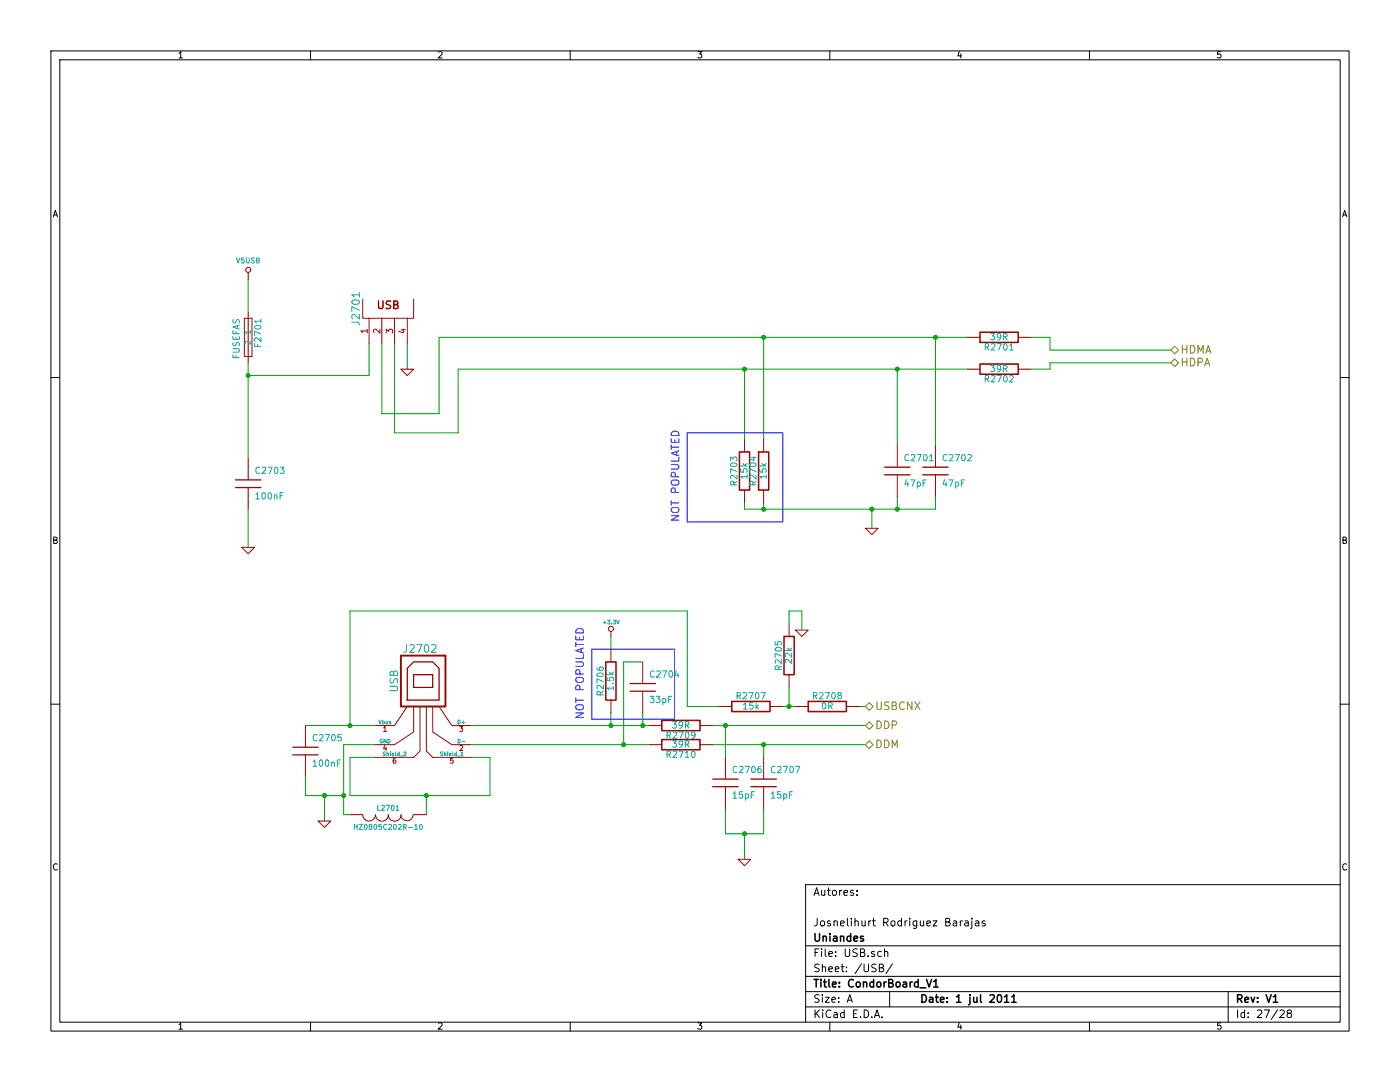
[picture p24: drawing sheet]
<svg xmlns="http://www.w3.org/2000/svg" width="279mm" height="216mm" viewBox="0 0 279 216" stroke-linecap="round" stroke-linejoin="round" font-family="sans-serif">
<g fill="none" stroke="#000" stroke-width=".2">
<path d="M10.2 10.2h259v195.5h-259zM11.9 11.9h255.6v192.1h-255.6zM35.7 10.7l.4-.4v1.3M35.7 11.6h.7M62 10.2v1.7M87.5 10.4l.5-.1 .2 .4-.7 .9h.7M113.8 10.2v1.7M139.3 10.3h.8l-.5 .5 .4 .1v.5l-.2 .2-.5-.2M165.6 10.2v1.7M191.4 10.2l-.2 1h.7M191.7 10.7v.9M217.4 10.2v1.7"/>
<path d="M243.6 10.3h-.6v.6l.2-.1 .4 .1v.5l-.1 .2-.5-.2M10.6 43.3l.4-1.3 .5 1.3M10.8 42.9h.6M267.9 43.3l.5-1.3 .4 1.3M268.1 42.9h.6M10.2 75.3h1.7M267.5 75.3h1.7M10.7 107.8l.6-.1v-.4l-.6-.1v1.2h.5l.2-.4-.2-.2M268 107.8l.6-.1v-.4l-.6-.1v1.2h.5l.2-.4-.2-.2M10.2 140.5h1.7M267.5 140.5h1.7M11.4 172.5a.5 .5 0 0 0-.6 0 .5 .5 0 0 0-.1 .6l.2 .5 .5-.1"/>
<path d="M162.5 178.7l.5-1.6 .5 1.6M162.6 178.2h.7M164 177.6v.9a.39 .39 0 0 0 .6 0M164.6 177.6v1.1M165.1 177.6h.6M165.3 177.1v1.4l.4 .2M166.2 177.8l.2-.2 .5 .2v.7l-.3 .2-.4-.2zM167.6 177.6v1.1M168 177.6l-.4 .4M168.4 178.2l.8-.2-.1-.3-.4-.1-.3 .3 .1 .7h.6M170.3 177.7l-.3-.1-.3 .3 .1 .2 .5 .1v.4h-.6M171 178.5v.2"/>
<path d="M171 177.7v.2M267.5 176.5h-106.7v27.5M268.7 172.5a.5 .5 0 0 0-.6 0 .5 .5 0 0 0-.1 .6l.2 .5 .5-.1M160.8 188.7h106.7M160.8 194.8h106.7M160.8 197.9h106.7M162.7 190.1h.5M163.1 183.2v1.1a.47 .47 0 0 1-.6 .5M163.4 189.3h-.7v1.6M163.5 198.6a.62 .62 0 0 0-.8 0v.5l.7 .3 .1 .3-.3 .3-.6-.1M163.5 192.5a.62 .62 0 0 0-.8 0v.5l.7 .3 .1 .3-.3 .3-.6-.1M163.8 183.9l.3-.2 .4 .2v.7l-.2 .2-.5-.2z"/>
<path d="M164 189.3v.2M164 189.8v1.1M164.1 198.5v.1M164.1 193h.1a.36 .36 0 0 1 .6 .1v.8M164.1 192.4v1.5M164.1 199v1M164.7 189.3v1.4l.2 .2M164.7 199h.8l-.8 1h.8M165.4 190.3l.7-.1v-.3l-.5-.1-.2 .3 .1 .7h.6M165.4 193.4l.7-.1v-.3l-.5-.1-.2 .2 .1 .7h.6M165.7 183.8l-.3-.1-.3 .3 .1 .2 .5 .1v.4h-.6M166 199.5l.8-.1-.1-.3-.5-.1-.2 .2 .1 .7h.6"/>
<path d="M166.4 183.9l.1-.1a.36 .36 0 0 1 .6 .2v.8M166.4 183.7v1.1M166.7 193.4l.7-.1v-.3l-.5-.1-.2 .2 .1 .7h.6M166.8 190.7v.2M166.8 189.9v.2M167.4 199.9v.1M167.4 199.1v.1M167.7 184.3l.8-.2-.1-.3-.4-.1-.3 .3 .1 .7h.6M167.9 192.9h.6M168.1 192.4v1.3l.4 .2M168.7 189.3v1.3l.3 .3h.3l.3-.3v-1.3M168.9 193.8v.1"/>
<path d="M168.9 193v.1M169.1 200l.5-1.5 .5 1.5M169.1 183.2v1.4l.2 .2M169.2 199.6h.8M169.9 183.2v.2M169.9 183.7v1.1M170.6 183.9l.1-.1a.36 .36 0 0 1 .6 .2v.8M170.6 183.2v1.6M171.1 189.4a.62 .62 0 0 0-.8 .1v.4l.7 .4 .1 .3-.3 .3-.6-.1M171.7 190.1l.7-.1 .1-.2-.1-.4-.7-.1v1.6h.6l.3-.3a.41 .41 0 0 0-.4-.5M171.9 192.3l-1.3 2M172 183.7v.9a.39 .39 0 0 0 .7 0"/>
<path d="M172.4 192.4v1.2l.3 .3h.3l.3-.3v-1.2M172.7 183.7v1.1M173.3 190.7v.2M173.4 183.7v1.1M173.8 183.7l-.4 .3M174.1 183.7h.6M174.3 183.2v1.4l.4 .2M174.5 189.9l-.4-.1-.2 .3 .1 .2 .5 .1v.4h-.6M174.9 192.5a.62 .62 0 0 0-.9 0v.5l.8 .3 .1 .3-.4 .3-.5-.1M175.5 193.1l.6-.1 .2-.2-.2-.3-.6-.1v1.5h.6l.3-.3a.41 .41 0 0 0-.4-.5M175.9 189.9l-.4-.1-.3 .3v.6l.3 .2 .4-.1M176.4 184h.7l.1-.3v-.3l-.3-.2h-.5v1.6"/>
<path d="M176.5 190l.1-.1a.36 .36 0 0 1 .6 .2v.8M176.5 189.3v1.6M176.7 184l.5 .8M177.5 197.9v3M178 183.8l.3-.1 .3 .3v.5l-.3 .3-.3-.1-.2-.2zM178.1 192.3l-1.3 2M179.9 183.8l-.4-.1-.3 .3v.6l.3 .2 .4-.1M179.9 183.2v1.6M180.6 183.7v1.1M181.1 183.7l-.5 .3M181.6 183.2v.2M181.6 183.7v1.1"/>
<path d="M183 183.7v1.3l-.3 .3-.4-.1M183 183.8l-.5-.1-.3 .3 .1 .6 .2 .2 .5-.1M183.7 183.7v.9a.39 .39 0 0 0 .6 0M184.3 183.7v1.1M185 184.3l.7-.2-.1-.3-.4-.1-.2 .3v.7h.6M186.2 183.7h.8l-.8 1.1h.8M188.7 184h.6l.2-.2 .1-.3-.2-.2-.7-.1v1.6h.6l.3-.3a.41 .41 0 0 0-.3-.5M190.3 183.8h.6v1M190.9 184.1l-.5 .1a.3 .3 0 0 0-.2 .3 .3 .3 0 0 0 .2 .3l.5-.1M191.6 183.7v1.1M192.1 183.7l-.5 .3M192.6 183.8h.6v1"/>
<path d="M193.2 184.1l-.5 .1a.3 .3 0 0 0-.2 .3 .3 .3 0 0 0 .2 .3l.5-.1M194 183.7v1.4l-.3 .2M194 183.2v.2M194.7 183.8h.6l.1 1M195.4 184.1l-.6 .1a.3 .3 0 0 0-.2 .3 .3 .3 0 0 0 .2 .3l.6-.1M196.6 183.8l-.4-.1-.2 .3 .1 .2 .5 .1v.4h-.6M245.1 197.9v6.1M35.7 204.5l.4-.4v1.3M35.7 205.4h.7M62 204v1.7M87.5 204.2l.5-.1 .2 .4-.7 .9h.7M113.8 204v1.7"/>
<path d="M139.3 204.1h.8l-.5 .5 .4 .1v.5l-.2 .2-.5-.2M160.8 200.9h106.7M162.7 201.5v1.5M162.9 202.2l.7 .8M163.6 201.5l-.9 .9M164.2 201.5v.2M164.2 202v1M165.6 204v1.7M165.8 201.7a.72 .72 0 0 0-1 .5 .72 .72 0 0 0 .7 .8l.3-.1M166.4 202.1h.6l.1 .9M167.1 202.4l-.5 .1a.3 .3 0 0 0-.2 .3 .3 .3 0 0 0 .2 .2h.5M168.5 202.1l-.5-.1-.3 .3 .1 .6 .2 .1h.5"/>
<path d="M168.5 201.5v1.5M170.4 202.3h.5M171.1 201.5h-.7v1.5h.7M171.7 202.9v.1M172.5 201.5a.77 .77 0 0 1 .9 .8 .77 .77 0 0 1-.9 .7zM174 202.9v.1M174.5 203l.5-1.5 .5 1.5M174.7 202.6h.7M176 202.9v.1M191.4 204l-.2 1h.7M191.7 204.5v.9M217.4 204v1.7"/>
<path d="M243.6 204.1h-.6v.6l.2-.1 .4 .1v.5l-.1 .2-.5-.2M247 201.5v1.5M248.4 202.1l-.4-.1-.3 .3v.6l.3 .1h.4M248.4 201.5v1.5M249.1 202.9v.1M249.1 202.1v.2M250.9 201.7l.6-.2 .3 .5-.9 1h.9M252.3 201.5h1l-.6 1.5M255 201.4l-1.3 2M255.4 201.7l.6-.2 .3 .5-.9 1h.9M257.2 202.2l-.3-.3v-.2l.3-.2 .4 .1 .2 .2-.1 .2-.7 .3-.1 .2v.4l.3 .1h.3l.3-.2v-.3l-.3-.3"/>
</g>
<g fill="none" stroke="#000" stroke-width=".3">
<path d="M162.5 195.4h.8M162.7 186.3v1.2l.3 .3h.2l.4-.3v-1.2M162.9 195.4v1.6M163.8 195.4v.2M163.8 195.9v1.1M164.3 186.9a.36 .36 0 0 1 .6 .1v.8M164.3 186.8v1M164.4 195.9h.5M164.6 195.4v1.3l.3 .3M165.4 195.4v1.3l.3 .3M165.6 186.3v.1M165.6 186.8v1"/>
<path d="M166.1 196.4l.8-.1-.1-.3-.4-.1-.3 .3 .1 .7h.6M166.4 186.9h.6v.9M167 187.2h-.5a.3 .3 0 0 0-.2 .3 .3 .3 0 0 0 .2 .3l.5-.1M167.5 196.8v.2M167.5 196v.2M167.7 186.9h.1a.36 .36 0 0 1 .6 .1v.8M167.7 186.8v1M169.8 186.9l-.5-.1-.3 .3 .1 .6 .2 .1 .5-.1M169.8 186.3v1.5M170.3 195.6a.72 .72 0 0 0-1 .5 .72 .72 0 0 0 .7 .9l.3-.2M170.4 187.3l.7-.1v-.3l-.5-.1-.2 .2 .1 .7h.6M170.9 196.1l.3-.2 .4 .2v.7l-.2 .2-.5-.2z"/>
<path d="M172.3 186.9l-.4-.1-.2 .2 .1 .2 .5 .2v.3h-.6M172.3 196.1l.1-.1a.36 .36 0 0 1 .6 .2v.8M172.3 195.9v1.1M174.3 196l-.4-.1-.3 .3 .1 .6 .2 .2 .4-.1M174.3 195.4v1.6M175.1 196.1l.2-.2 .4 .2v.7l-.2 .2-.4-.2zM176.4 195.9v1.1M176.9 195.9l-.5 .3M177.4 196.2h.5l.2-.2 .1-.3-.2-.2-.6-.1v1.6h.6l.3-.3a.41 .41 0 0 0-.4-.5M178.9 196.1l.2-.2 .5 .2v.7l-.3 .2-.4-.2zM180.3 196h.5l.1 1M180.9 196.3l-.5 .1a.3 .3 0 0 0-.2 .3 .3 .3 0 0 0 .2 .3l.5-.1"/>
<path d="M181.6 195.9v1.1M182.1 195.9l-.5 .3M183.2 196l-.4-.1-.3 .3 .1 .6 .2 .2 .4-.1M183.2 195.4v1.6M183.6 197.1h1.2M184 198.5a.77 .77 0 0 1 .9 .7 .77 .77 0 0 1-.9 .8zM184.9 195.4l.5 1.6 .5-1.6M185.5 199.1h.6l.1 .9M186.2 199.4h-.5a.3 .3 0 0 0-.3 .3 .3 .3 0 0 0 .3 .3l.5-.1M186.3 195.9l.5-.5v1.6M186.3 197h.9M186.7 199h.6"/>
<path d="M186.9 198.5v1.3l.4 .2M187.7 199.5l.7-.1-.1-.3-.4-.1-.2 .2 .1 .7h.5M189.1 199.9v.1M189.1 199.1v.1M190.9 198.9l.4-.4v1.5M190.9 200h.9M193.6 199v1.3l-.3 .2M193.6 198.5v.1M194.3 199v.8a.39 .39 0 0 0 .7 .1M195 199v1M195.7 198.5v1.3l.2 .2M197.6 198.6l.5-.1 .4 .4-1 1.1h1"/>
<path d="M199.2 198.6l.2-.1a.81 .81 0 0 1 .5 .7 .81 .81 0 0 1-.5 .8l-.2-.1-.2-.5zM200.5 198.9l.4-.4v1.5M200.5 200h.8M201.9 198.9l.5-.4v1.5M201.9 200h.9M247 199.3l.7-.1 .2-.2-.1-.4-.2-.1h-.6v1.5M247.4 199.3l.5 .7M248.4 199.5l.8-.1-.1-.3-.4-.1-.3 .2 .1 .7h.6M249.7 199l.3 1 .4-1M251 199.9v.1M251 199.1v.1M252.7 198.5l.5 1.5 .5-1.5"/>
<path d="M254.1 198.9l.5-.4v1.5M254.1 200h.9"/>
</g>
<circle cx="124.5" cy="148.6" r=".41" fill="#00a000"/>
<g fill="none" stroke="#00a000" stroke-width=".2">
<path d="M91.4 73.7h101.6M49.5 101.6v7.6M148.6 101.6h38.1M121.9 127v2.5M128.3 132.1h-3.8v16.5M85.1 158.8v3.8"/>
<circle cx="124.5" cy="148.6" r=".41"/>
</g>
<circle cx="121.9" cy="144.8" r=".41" fill="#00a000"/>
<g fill="none" stroke="#00a000" stroke-width=".2">
<path d="M137.2 121.9v19.1h6.3M157.5 124.5v-2.6h2.5v3.8M121.9 142.2v2.6M156.2 141h2.6"/>
<circle cx="121.9" cy="144.8" r=".41"/>
</g>
<circle cx="148.6" cy="73.7" r=".41" fill="#00a000"/>
<g fill="none" stroke="#00a000" stroke-width=".2">
<path d="M148.6 73.7v13.9"/>
<circle cx="148.6" cy="73.7" r=".41"/>
</g>
<circle cx="152.4" cy="101.6" r=".41" fill="#00a000"/>
<g fill="none" stroke="#00a000" stroke-width=".2">
<path d="M148.6 100.3v1.3"/>
<circle cx="152.4" cy="101.6" r=".41"/>
</g>
<circle cx="186.7" cy="67.3" r=".41" fill="#00a000"/>
<g fill="none" stroke="#00a000" stroke-width=".2">
<path d="M64.8 158.8v5"/>
<circle cx="186.7" cy="67.3" r=".41"/>
</g>
<circle cx="152.4" cy="148.6" r=".41" fill="#00a000"/>
<g fill="none" stroke="#00a000" stroke-width=".2">
<path d="M94 144.8h35.5M142.2 144.8h30.5M152.4 148.6v2.5"/>
<circle cx="152.4" cy="148.6" r=".41"/>
</g>
<circle cx="64.8" cy="158.8" r=".41" fill="#00a000"/>
<circle cx="64.8" cy="158.8" r=".41" fill="none" stroke="#00a000" stroke-width=".2"/>
<circle cx="69.8" cy="144.8" r=".41" fill="#00a000"/>
<g fill="none" stroke="#00a000" stroke-width=".2">
<path d="M61 144.8h13.9"/>
<circle cx="69.8" cy="144.8" r=".41"/>
</g>
<circle cx="85.1" cy="158.8" r=".41" fill="#00a000"/>
<g fill="none" stroke="#00a000" stroke-width=".2">
<path d="M94 151.1h3.8v7.7"/>
<circle cx="85.1" cy="158.8" r=".41"/>
</g>
<circle cx="179.1" cy="101.6" r=".41" fill="#00a000"/>
<g fill="none" stroke="#00a000" stroke-width=".2">
<path d="M179.1 73.7v15.2M186.7 67.3v21.6M205.7 67.3h3.9v2.6h24.1M233.7 72.4h-24.1v1.3h-3.9M179.1 99.1v2.5M186.7 99.1v2.5M174 101.6v3.8"/>
<circle cx="179.1" cy="101.6" r=".41"/>
</g>
<circle cx="174" cy="101.6" r=".41" fill="#00a000"/>
<g fill="none" stroke="#00a000" stroke-width=".2">
<path d="M49.5 72.4v19M61 154.9v3.9h7.6M68.6 148.6h6.3M74.9 151.1h-5v7.7h27.9M94 148.6h35.5M142.2 148.6h30.5M144.8 144.8v6.3"/>
<circle cx="174" cy="101.6" r=".41"/>
</g>
<circle cx="144.8" cy="144.8" r=".41" fill="#00a000"/>
<g fill="none" stroke="#00a000" stroke-width=".2">
<path d="M144.8 161.3v5.1h7.6v-5.1M148.6 166.4v5.1"/>
<circle cx="144.8" cy="144.8" r=".41"/>
</g>
<circle cx="148.6" cy="166.4" r=".41" fill="#00a000"/>
<circle cx="148.6" cy="166.4" r=".41" fill="none" stroke="#00a000" stroke-width=".2"/>
<circle cx="179.1" cy="73.7" r=".41" fill="#00a000"/>
<g fill="none" stroke="#00a000" stroke-width=".2">
<path d="M152.4 67.3v20.3M152.4 100.3v1.3"/>
<circle cx="179.1" cy="73.7" r=".41"/>
</g>
<circle cx="152.4" cy="67.3" r=".41" fill="#00a000"/>
<g fill="none" stroke="#00a000" stroke-width=".2">
<path d="M137.2 121.9h-67.3v22.9M157.5 137.2v3.8"/>
<circle cx="152.4" cy="67.3" r=".41"/>
</g>
<path d="M137.2 86.4h19v17.7h-19z" fill="none" stroke="#00f" stroke-width=".2"/>
<circle cx="157.5" cy="141" r=".41" fill="#00a000"/>
<g fill="none" stroke="#00a000" stroke-width=".2">
<path d="M49.5 55.9v6.3M49.5 74.9h24.2M171.5 141h1.2"/>
<circle cx="157.5" cy="141" r=".41"/>
</g>
<path d="M118.1 129.5h16.5v14h-16.5z" fill="none" stroke="#00f" stroke-width=".2"/>
<circle cx="49.5" cy="74.9" r=".41" fill="#00a000"/>
<g fill="none" stroke="#00a000" stroke-width=".2">
<path d="M73.7 68.6v6.3M78.7 68.6v17.8h12.7v-12.7M81.3 68.6v5.1M193 67.3h-105.4v15.3h-11.4v-14M68.6 148.6v14h1.3"/>
<circle cx="49.5" cy="74.9" r=".41"/>
</g>
<circle cx="68.6" cy="158.8" r=".41" fill="#00a000"/>
<g fill="none" stroke="#00a000" stroke-width=".2">
<path d="M128.3 142.2v2.6"/>
<circle cx="68.6" cy="158.8" r=".41"/>
</g>
<circle cx="128.3" cy="144.8" r=".41" fill="#00a000"/>
<circle cx="128.3" cy="144.8" r=".41" fill="none" stroke="#00a000" stroke-width=".2"/>
<g fill="none" stroke="#a00000" stroke-width=".2">
<path d="M49.5 54.4v1.5M72.4 59.7v3.8h10.2v-3.8M48.8 63.5h1.5v7.6h-1.5zM49.5 62.2v10.2M73.3 66h-1.3l.4 .4M73.3 65.7v.7M73.7 63.5v5.1M75.8 65.7v.8l-.9-.8-.4 .2 .2 .5M76.2 63.5v5.1M77.1 66.5v-.8l.5 .4 .1-.4h.5l.2 .2-.2 .6M78.7 63.5v5.1M80 73.7h2.6l-1.3 1.2z"/>
<path d="M80.1 65.8h.8M80.5 65.6v.8l-.9-.3M81.3 63.5v5.1M193 73.7h2.6M193 67.3h2.6M203.2 73.7h2.5M203.2 67.3h2.5M49.5 91.4v4.4M49.5 97.3v4.3M148.6 87.6v2.6M148.6 97.8v2.5M152.4 87.6v2.6"/>
<path d="M152.4 97.8v2.5M179.1 88.9v4.3M179.1 94.7v4.4M186.7 88.9v4.3M186.7 94.7v4.4M48.3 109.2h2.5l-1.3 1.3zM172.7 105.4h2.6l-1.3 1.3zM82.6 134.6h.1M121.9 126v1M121.9 129.5v2.6M121.9 139.7v2.5M128.3 132.1v4.3"/>
<path d="M128.3 137.9v4.3M157.5 124.5v2.5M157.5 134.6v2.6M158.8 125.7h2.5l-1.3 1.3zM61 144.8v4.3M61 150.6v4.3M76.6 145.2l.2-.3v1M76.6 145.9h.5M76.8 148.7l-.2 .7h.6M77 149.1v.7M78.9 151.3l-.3 .1-.1 .7 .1 .2 .4-.1-.1-.5h-.3l-.1 .2M81.3 141l-2.6 3.8h-3.8"/>
<path d="M82.6 141v5.1l-3.9 2.5h-3.8M83.8 141v8.9l-1.2 1.2h-7.7M85.1 141v8.9l1.3 1.2h7.6M86.4 141v5.1l3.8 2.5h3.8M87.6 141l2.6 3.8h3.8M90.4 151.3h-.5v.5l.5-.1v.5l-.1 .1-.4-.1M91.7 144.9h.7l-.4 .4 .3 .1v.4l-.1 .1-.5-.1M91.8 148.8l.4-.1 .2 .3-.7 .8h.7M129.5 148.6h2.6M129.5 144.8h2.6M139.7 148.6h2.5M139.7 144.8h2.5"/>
<path d="M143.5 141h2.6M144.8 151.1v4.3M144.8 157v4.3M152.4 151.1v4.3M152.4 157v4.3M153.7 141h2.5M158.8 141h2.5M168.9 141h2.6M63.5 163.8h2.5l-1.2 1.3zM69.9 162.6h2.5M72.4 162.6a1.27 1.27 0 0 0 1.3 1.2 1.27 1.27 0 0 0 1.2-1.2 1.3 1.3 0 0 0 1.3 1.3 1.3 1.3 0 0 0 1.3-1.3M77.5 162.6a1.3 1.3 0 0 0 1.3 1.3 1.3 1.3 0 0 0 1.3-1.3"/>
<path d="M80 162.6a1.22 1.22 0 0 0 1.2 1.2 1.22 1.22 0 0 0 1.2-1.2M82.6 162.6h2.5M147.3 171.5h2.6l-1.3 1.2z"/>
<circle cx="49.5" cy="53.8" r=".51"/>
<circle cx="121.9" cy="125.5" r=".51"/>
</g>
<g fill="none" stroke="#00a0a0" stroke-width=".2">
<path d="M47.2 51.5l.3 1 .4-1M48.7 51.5h-.5v.4h.4l.1 .5-.2 .1-.3-.1M49.2 51.5v.8l.2 .2 .3-.2v-.8M50.7 51.5h-.4l-.1 .3a.43 .43 0 0 1 .5 .6h-.5M51.2 51.9h.4l.1-.3-.5-.1v1h.4l.2-.4-.3-.2M71.7 58.8h-1.5l.4 .5M71.7 58.4v.9M46.5 70.8v.6h1.3M46.5 69.6h1l.3 .2v.3l-.3 .2h-1M46.5 67.1v.6h1.3v-.6M46.5 66v.6h1.3M46.6 68.3l-.1 .5 .1 .2 .4-.1 .3-.5 .2-.1 .3 .2-.1 .5"/>
<path d="M46.6 63.8l-.1 .4 .1 .2h.4l.3-.6h.2l.3 .2-.1 .5M47.1 66.2v.4M47.1 67.3v.4M47.1 70.9v.5M47.4 65v.6M47.8 64.8l-1.3 .5 1.3 .4M49.9 66.3h-1l.3 .2M49.9 68.1v.6l-.7-.6-.3 .1 .1 .4M49.9 66v.5M50.8 68.5v.6h1.3M50.9 65.1a.74 .74 0 0 1 1.2 .3 .74 .74 0 0 1-1.3-.1zM51.4 68.7v.4"/>
<path d="M52.1 67.4v.8l-.9-.8-.4 .2 .1 .5M52.1 66.6l-1.3-.5v.9M52.1 64.1h-1.3l.4 .3M52.1 63.7v.7M70.2 64.3h1.1a.47 .47 0 0 1 .4 .5M70.3 60.1a.89 .89 0 0 1 1.4 .3 .86 .86 0 0 1-.8 .4 .86 .86 0 0 1-.7-.6zM71.7 62.7v1l-1.1-1-.4 .3 .2 .6M71.7 61.9l-1.5-.7v1M196.6 75.6l.6-.1 .1-.4-.7-.2v1.3M196.6 69.2h.6l.1-.5-.7-.1v1.3M196.9 75.6l.4 .6M196.9 69.2l.4 .7"/>
<path d="M197.7 72.9h.8l-.4 .5 .4 .1v.5l-.2 .2-.6-.2M197.7 66.5h.8l-.4 .5 .4 .2v.5l-.2 .1-.6-.1M197.8 75.1l.5-.2 .3 .4-.8 .9h.8M197.8 68.7l.5-.1 .3 .4-.8 .9h.8M199 74.9h.8l-.5 1.3M199 68.6h.8l-.5 1.3M199.7 73.5l-.2 .2-.4-.1v-.6l.4-.1 .2 .3v.7l-.2 .2-.4 .1M199.7 67.1l-.2 .2h-.4v-.6l.4-.2 .2 .3v.7l-.2 .3h-.4M200.3 73.6l.6-.1v-.5l-.6-.1v1.3M200.3 67.2h.6v-.5l-.6-.2v1.3M200.4 75.1l.2-.2a.67 .67 0 0 1 .4 .7 .67 .67 0 0 1-.4 .6l-.3-.5zM200.4 68.7l.2-.1a.67 .67 0 0 1 .4 .6 .67 .67 0 0 1-.4 .7l-.3-.5z"/>
<path d="M200.6 73.6l.4 .6M200.6 67.2l.4 .6M201.5 75.1l.5-.2 .2 .4-.8 .9h.8M201.5 69l.4-.4v1.3M201.5 69.9h.7M51.1 98.7l.3-.4v1.3M51.1 99.6h.7M51.8 93.3a.5 .5 0 0 0-.6 .1 .5 .5 0 0 0-.1 .6l.2 .4h.5M52.3 93.3l.5-.1 .2 .4-.8 .9h.8M52.4 98.4l.2-.1a.67 .67 0 0 1 .4 .6 .67 .67 0 0 1-.4 .7l-.3-.5zM53.5 93.2h.8l-.5 1.3M53.6 98.4l.2-.1a.67 .67 0 0 1 .4 .6 .67 .67 0 0 1-.4 .7l-.3-.5z"/>
<path d="M54.8 98.9l.4-.1 .1 .8M54.8 98.7v.9M54.9 93.3l.1-.1a.67 .67 0 0 1 .5 .7 .67 .67 0 0 1-.5 .6l-.2-.5zM55.9 93.2h.8l-.4 .5 .3 .1v.6l-.1 .1-.6-.1M55.9 98.9h.4M56.5 98.3h-.6v1.3M145.8 91.9v-.7l.5 .4 .1-.4h.5l.2 .2-.2 .5M145.9 92.5a.66 .66 0 0 1 .7-.2 .66 .66 0 0 1 .5 .5 .74 .74 0 0 1-1.3-.1zM146.5 96.7l-.1-.6h-.5l-.1 .6h1.3M147.1 94.8v.8l-.9-.8-.4 .2 .1 .5M147.1 94.1l-1.3-.6v.9M147.1 96l-.6 .4"/>
<path d="M147.8 93.6v.6h.6l-.1-.1 .1-.5h.6l.1 .2-.1 .4M147.8 93h1.3M148.3 92.5l.4 .5M149.1 95.1h-1.3l.4 .4M149.1 94.7v.8M149.1 92.5l-.5 .3M149.7 92.6a.74 .74 0 0 1 1.2 .2 .74 .74 0 0 1-1.3-.1zM150 91.3h.9M150.3 96.7l-.1-.6h-.5l-.1 .6h1.3M150.5 91.1v.8l-.9-.3M150.9 94.8v.8l-.9-.8-.4 .2 .1 .5M150.9 94.1l-1.3-.6v.9"/>
<path d="M150.9 96l-.6 .4M151.6 93.6v.6h.6l-.1-.1 .1-.5h.6l.1 .2-.1 .4M151.6 93h1.3M152.1 92.5l.5 .5M152.9 95.1h-1.3l.4 .4M152.9 94.7v.8M152.9 92.5l-.5 .3M180.9 95.7l-.3 .9h.8M181.2 96.2v.8M181.4 90.8a.5 .5 0 0 0-.7 0 .5 .5 0 0 0-.1 .6l.2 .5 .6-.1M181.7 95.8h.9l-.6 1.2M181.9 90.8l.4-.1 .3 .4-.8 .8h.8"/>
<path d="M183 90.7h.8l-.5 1.2M183.1 96.2h.3l.3 .2-.1 .6h-.5M183.1 96.2v1.3M184.2 96.4h.5M184.4 90.8l.2-.1a.67 .67 0 0 1 .4 .6 .67 .67 0 0 1-.4 .6l-.3-.4zM184.8 95.8h-.6v1.2M185.5 91.1l.4-.4v1.2M185.5 91.9h.7M188.5 95.7l-.3 .9h.8M188.8 96.2v.8M189 90.8a.5 .5 0 0 0-.6 0 .5 .5 0 0 0-.2 .6l.2 .5 .6-.1M189.4 95.8h.8l-.5 1.2"/>
<path d="M189.5 90.8l.5-.1 .2 .4-.8 .8h.8M190.6 90.7h.9l-.6 1.2M190.7 96.2h.4l.2 .2-.1 .6h-.5M190.7 96.2v1.3M191.8 96.4h.5M192 90.8l.2-.1a.67 .67 0 0 1 .5 .6 .67 .67 0 0 1-.5 .6l-.3-.4zM192.5 95.8h-.7v1.2M193.1 90.8l.5-.1 .3 .4-.8 .8h.8M77.8 136.9h1.3l.2 .3v.3l-.2 .3h-1.3M77.9 135.4a.62 .62 0 0 0 .1 .8h.4l.4-.7 .3-.1 .2 .3v.6M78.6 134.3a.41 .41 0 0 1 .2-.4 .41 .41 0 0 1 .4 .1l.1 .8h-1.5l.1-.7 .2-.1h.3l.2 .3v.5M81.1 128.6v1.1a.47 .47 0 0 1-.5 .4"/>
<path d="M81.8 128.8l.6-.2 .3 .5-1 1h1M83.2 128.6h1l-.7 1.5M84.8 128.8l.3-.2a.81 .81 0 0 1 .5 .8 .81 .81 0 0 1-.5 .7l-.3-.1-.1-.4zM86.1 128.8l.6-.2 .3 .5-.9 1h.9M119.1 133.2l.1 .4a.87 .87 0 0 0 1.2 0l-.1-.5h-.6l-.1 .5 .3 .2M119.2 134.5a.74 .74 0 0 1 1.2 .2 .74 .74 0 0 1-1.3-.1zM119.8 138.7l-.1-.7h-.4l-.2 .7h1.3M120.4 136.7v.8l-.9-.8-.4 .3 .2 .4M120.4 136l-1.3-.5v.8M120.4 124.2h.6M120.4 137.9l-.6 .5M120.7 123.9v.6"/>
<path d="M121.2 135.2v.6h.6l-.2-.1 .2-.5h.5l.1 .2-.1 .4M121.2 134.6h1.2M121.3 123.7h.4l-.2 .4 .2 .1v.3l-.4-.1M121.6 134.1l.5 .5M122.1 124.4v.1M122.3 136.4h.1M122.4 123.7h.4l-.2 .4 .2 .1v.3l-.4-.1M122.4 137.3h-1.2l.3 .4M122.4 137v.7M122.4 134.1l-.5 .3M123.1 123.7l.2 .8 .3-.8M129.7 138.9h.8l-.4 .5 .4 .1v.6l-.2 .1-.6-.1"/>
<path d="M130.6 134a.5 .5 0 0 0-.7 0 .5 .5 0 0 0-.1 .6l.2 .5 .6-.1M130.9 138.9h.8l-.4 .5 .4 .1v.6l-.2 .1-.6-.1M131.1 134l.4-.1 .3 .3-.8 .9h.8M132.2 133.9h.8l-.5 1.2M132.3 139.4h.3l.3 .2-.1 .6h-.5M132.3 139.4v1.2M133.4 139.5h.5M133.6 134l.2-.1a.67 .67 0 0 1 .4 .6 .67 .67 0 0 1-.4 .6l-.3-.5zM134 138.9h-.6v1.3M135 133.8l-.3 .9h.8M135.3 134.3v.8M147.1 138.8h.6l.1-.5-.7-.1v1.2"/>
<path d="M147.4 138.8l.4 .6M148.3 138.3l.5-.1 .2 .4-.8 .8h.8M149.5 138.2h.8l-.5 1.2M150.9 138.3l.1-.1a.67 .67 0 0 1 .5 .6 .67 .67 0 0 1-.5 .6l-.3-.4zM151.9 138.2h.8l-.5 1.2M154.7 128v.7h.6l-.1-.2 .1-.5h.5l.2 .2-.2 .5M154.8 129.3a.66 .66 0 0 1 .7-.2 .66 .66 0 0 1 .5 .5 .74 .74 0 0 1-1.3-.1zM155.3 133.6v-.6l-.5-.1-.1 .7h1.3M156 131.6v.8l-.9-.8-.4 .3 .1 .5M156 130.9l-1.3-.5v.8M156 132.9l-.7 .4M156.7 129.8h1.3"/>
<path d="M157.1 129.3l.5 .5M158 131.6v.8l-.9-.8-.4 .2 .1 .5M158 130.4v.7l-.9-.7-.4 .2 .1 .5M158 129.3l-.5 .4M162.3 138.8h.6l.1-.5-.7-.1v1.2M162.6 138.8l.4 .6M163.6 138.3l.4-.1 .3 .4-.8 .8h.8M164.7 138.2h.8l-.5 1.2M166.1 138.3l.2-.1a.67 .67 0 0 1 .4 .6 .67 .67 0 0 1-.4 .6l-.3-.4zM167.4 138.7l-.1-.1v-.3l.4-.1 .2 .1v.3l-.6 .2-.1 .2v.2l.2 .2h.3l.2-.2v-.4l-.2-.1M62.5 152l.3-.4v1.3M62.5 152.9h.7"/>
<path d="M63.2 146.7a.5 .5 0 0 0-.6 0 .5 .5 0 0 0-.1 .6l.2 .5 .5-.1M63.8 146.7l.4-.1 .3 .3-.8 .9h.8M63.8 151.8l.2-.2a.67 .67 0 0 1 .4 .7 .67 .67 0 0 1-.4 .6l-.3-.5zM64.9 146.6h.8l-.5 1.2M65 151.8l.2-.2a.67 .67 0 0 1 .5 .7 .67 .67 0 0 1-.5 .6l-.3-.5zM66.2 152.2l.5-.1v.8M66.2 152.1v.8M66.3 146.7l.2-.1a.67 .67 0 0 1 .4 .6 .67 .67 0 0 1-.4 .6l-.3-.5zM67.3 152.2h.5M67.9 151.6h-.6v1.3M68.1 146.6h-.6l-.1 .6 .2-.2 .5 .2v.5l-.2 .1-.5-.1M75.6 143.7l.2 .7 .3-.7"/>
<path d="M76.3 147.5a.34 .34 0 0 0-.5 .4 .34 .34 0 0 0 .5 .3v-.3h-.1M76.4 143.7v.7h.3v-.4h-.3M76.9 150.1h-.4v.2l.4 .3-.1 .2h-.3M77 143.9l.1 .5h.3M77.1 147.5v.8l-.5-.8v.8M77.2 150.4l.3-.1 .1 .5M77.2 150v.8M77.4 143.9v.5M77.4 147.5a.38 .38 0 0 1 .5 .4 .38 .38 0 0 1-.5 .4zM77.9 150v.1M77.9 150.3v.5M78 144l-.2-.1-.1 .2 .3 .2-.3 .1"/>
<path d="M78.3 150.5h.3v-.2l-.3 .1v.4h.3M78.9 150l.1 .8M79.7 150v.8h-.3l-.1-.4 .4-.1M79.9 150.9h.5M80.6 150.1l.3-.1 .1 .3-.5 .5h.5M88.3 150.1h-.4v.2l.4 .3-.1 .2h-.3M88.7 150.4l.3-.1v.5M88.7 150v.8M89.4 150v.1M89.4 150.3v.5M89.7 150.5h.3v-.2l-.3 .1v.4h.3M90.4 150l.1 .8"/>
<path d="M91.1 150v.8h-.3v-.4l.3-.1M91.3 150.9h.6M91.4 147.5a.38 .38 0 0 1 .4 .4 .38 .38 0 0 1-.4 .4zM91.4 143.7a.38 .38 0 0 1 .4 .4 .38 .38 0 0 1-.4 .3zM92 150.3l.2-.3v.8M92 150.8h.5M92.2 148h.6M92.2 144.2h.6M92.5 143.9v.5M133.1 150.5h.6l.1-.5-.7-.1v1.2M133.1 146.7h.6l.1-.5-.7-.1v1.2M133.4 150.5l.4 .6"/>
<path d="M133.4 146.7l.4 .6M134.2 147.8h.8l-.4 .5 .4 .1v.6l-.2 .1-.6-.1M134.2 144h.8l-.4 .5 .4 .1v.6l-.2 .1-.6-.1M134.3 150l.5-.1 .3 .3-.8 .9h.8M134.3 146.2l.5-.1 .3 .3-.8 .9h.8M135.5 149.9h.8l-.5 1.2M135.5 146.1h.8l-.5 1.2M136.2 148.4l-.2 .2h-.4v-.6l.4-.2 .2 .3v.7l-.2 .2-.4 .1M136.2 144.6l-.2 .2h-.4v-.7l.4-.1 .2 .3v.7l-.2 .2-.4 .1M136.8 150.2l.3-.3v1.2M136.8 148.5l.6-.1v-.4l-.6-.2v1.3M136.8 144.7l.6-.1v-.5l-.6-.1v1.3"/>
<path d="M136.8 151.1h.7M136.9 146.2l.2-.1a.67 .67 0 0 1 .4 .6 .67 .67 0 0 1-.4 .6l-.3-.5zM137.1 148.5l.4 .6M137.1 144.7l.4 .6M138.1 150l.2-.1a.67 .67 0 0 1 .4 .6 .67 .67 0 0 1-.4 .6l-.3-.5zM138.7 146.6l-.2 .2h-.4l-.1-.6 .5-.1 .2 .2v.7l-.2 .3h-.4M146.3 158.4l.4-.4v1.3M146.3 159.3h.7M147.1 153a.5 .5 0 0 0-.7 0 .5 .5 0 0 0-.1 .6l.2 .5h.6M147.6 153l.5-.1 .2 .4-.8 .9h.8M148.2 158h-.6l-.1 .6 .2-.1 .5 .1v.5l-.2 .2-.5-.2M148.4 140.6l.3-.4v1.3"/>
<path d="M148.4 141.5h.7M148.7 152.9h.9l-.6 1.3M148.8 158.5l.3-.1 .3 .2-.1 .6h-.5M148.8 158.4v1.3M149.9 158.6h.5M150.1 153l.2-.1a.67 .67 0 0 1 .4 .6 .67 .67 0 0 1-.4 .7l-.3-.5zM150.3 140.2h-.6l-.1 .6 .2-.1 .5 .1v.6l-.2 .1-.5-.1M150.5 158h-.6v1.3M150.9 140.2v1.3M151 141l.4 .5M151.4 140.6l-.5 .5M151.8 152.9l-.3 .1a.87 .87 0 0 0 0 1.2l.4-.1v-.6l-.4-.1-.3 .2"/>
<path d="M153.9 158.4l.4-.4v1.3M153.9 159.3h.7M154.7 153a.5 .5 0 0 0-.6 0 .5 .5 0 0 0-.2 .6l.3 .5h.5M155.2 153l.5-.1 .2 .4-.8 .9h.8M155.8 158h-.6l-.1 .6 .2-.1 .5 .1v.5l-.2 .2-.5-.2M156.3 152.9h.9l-.6 1.3M156.4 158.5l.4-.1 .2 .2-.1 .6h-.5M156.4 158.4v1.3M157.6 158.6h.4M157.7 153l.2-.1a.67 .67 0 0 1 .5 .6 .67 .67 0 0 1-.5 .7l-.3-.5zM158.2 158h-.6v1.3M158.8 152.9h.8l-.5 1.3"/>
<path d="M164.2 140.3l.2-.1a.67 .67 0 0 1 .4 .6 .67 .67 0 0 1-.4 .7l-.3-.5zM165.4 140.9l.6-.1v-.5l-.6-.1v1.3M165.7 140.9l.4 .6M70.7 164.5v1M70.7 165h.6M71.3 164.5v1M71.7 164.5h.6l-.6 1h.6M72.8 164.6l.1-.1a.55 .55 0 0 1 .4 .5 .55 .55 0 0 1-.4 .5l-.2-.4zM73.8 164.9l-.1-.2v-.2h.4l.1 .3-.5 .3 .1 .4 .4-.1v-.4l-.2-.1M74.7 164.6l.2-.1a.55 .55 0 0 1 .3 .5 .55 .55 0 0 1-.3 .5l-.3-.4zM75.4 160.7v1h.5M76.1 164.5h-.5v.5l.5-.1v.5l-.1 .1-.4-.1"/>
<path d="M76.1 160.8l.4-.1 .2 .3-.6 .7h.6M77.1 160.7h.6l-.4 1M77.2 164.6a.44 .44 0 0 0-.7 .4 .44 .44 0 0 0 .7 .4M77.6 164.6l.4-.1 .1 .3-.6 .7h.6M78.2 160.7h.1a.55 .55 0 0 1 .4 .5 .55 .55 0 0 1-.4 .5 .71 .71 0 0 1-.1-1zM78.6 164.6l.2-.1a.55 .55 0 0 1 .3 .5 .55 .55 0 0 1-.3 .5l-.3-.4zM79 161l.3-.3v1M79 161.7h.6M79.5 164.6l.4-.1 .2 .3-.6 .7h.6M80.5 165h.5v-.5h-.5v1M80.7 165l.4 .5M81.5 165.1h.8"/>
<path d="M82.8 164.8l.2-.3v1M82.8 165.5h.5M83.8 164.6l.1-.1a.55 .55 0 0 1 .4 .5 .55 .55 0 0 1-.4 .5l-.2-.4z"/>
</g>
<g fill="none" stroke="#a00000" stroke-width=".3">
<path d="M75.5 60v1.3l.3 .3h.3l.3-.3v-1.3M78 60.1a.62 .62 0 0 0-.9 .1v.4l.8 .4 .1 .3-.4 .3-.5-.1M78.6 60.8h.5l.2-.2 .1-.2-.2-.3-.6-.1v1.6h.6l.3-.3a.41 .41 0 0 0-.4-.5M195.6 72.6h7.6v2.1h-7.6zM195.6 66.3h7.6v2h-7.6zM147.6 90.2h2v7.6h-2zM151.4 90.2h2v7.6h-2zM120.9 132.1h2v7.6h-2zM146.1 140h7.6v2h-7.6zM156.5 127h2v7.6h-2zM161.3 140h7.6v2h-7.6zM132.1 147.6h7.6v2h-7.6z"/>
<path d="M132.1 143.8h7.6v2h-7.6z"/>
</g>
<g fill="none" stroke="#00f" stroke-width=".2">
<path d="M134 92.7h1.2l.3 .3v.3l-.3 .3h-1.2M134 87.6v.7h1.5v-.7M134 88.8v.9M134 99.9v.9M134 89.2h1.5M134 96a.99 .99 0 0 1 1.5 .1 .53 .53 0 0 1-.5 .7h-.5a.52 .52 0 0 1-.5-.8zM134.2 86.2a.79 .79 0 0 1 .9-.1 .79 .79 0 0 1 .4 .8h-1.5v-.4zM134.7 87.8v.5M134.8 98.2l-.1-.7-.2-.1h-.4l-.1 .3v.5h1.5M134.8 95.1l-.1-.7-.2-.2-.4 .1-.1 .2v.6h1.5M135.1 90.1v.7M135.5 91.3v.7h-1.5"/>
<path d="M135.5 89.9l-1.5 .5 1.5 .6M134 102.9h1.5l-1.5 .9h1.5M134 100.4h1.5M134 101.4a.99 .99 0 0 1 1.5 .2 .53 .53 0 0 1-.5 .7h-.5a.52 .52 0 0 1-.5-.9zM114.9 132.1h1.3l.2 .3v.3l-.2 .3h-1.3M114.9 126.9v.8h1.5v-.8M114.9 128.2v.8M114.9 139.3v.9M114.9 139.7h1.5M114.9 128.6h1.5M115 135.4a.99 .99 0 0 1 1.4 .1 .53 .53 0 0 1-.5 .7h-.5a.52 .52 0 0 1-.4-.8zM115 125.7a.81 .81 0 0 1 .9-.3 .81 .81 0 0 1 .5 .9h-1.5z"/>
<path d="M115.6 127.2v.5M115.7 137.6l-.1-.7-.2-.2-.3 .1-.2 .2v.6h1.5M115.7 134.5l-.1-.7-.2-.2-.3 .1-.2 .2v.6h1.5M116 129.5v.7M116.4 130.6v.8h-1.5M116.4 129.3l-1.5 .5 1.5 .5M114.9 142.3h1.5l-1.5 .9h1.5M115 140.8a.99 .99 0 0 1 1.4 .2 .53 .53 0 0 1-.5 .6h-.5a.52 .52 0 0 1-.4-.8z"/>
</g>
<g fill="none" stroke="#a00000" stroke-width=".25">
<path d="M47 97.3h5.1M47 95.8h5.1M176.5 94.7h5.1M176.5 93.2h5.1M184.2 94.7h5M184.2 93.2h5M82.6 134.6v2.6zM82.6 134.6h3.8zM82.6 137.2h3.8zM82.6 132.1h3.8l1.2 1.3v6.3h-6.3v-6.3zM86.4 134.6v2.6zM125.7 137.9h5.1"/>
<path d="M125.7 136.4h5.1M58.4 150.6h5.1M58.4 149.1h5.1M142.2 157h5.1M142.2 155.4h5.1M149.9 157h5M149.9 155.4h5"/>
</g>
<path d="M80 130.8h8.9v10.2h-8.9z" fill="none" stroke="#a00000" stroke-width=".38"/>
<g fill="none" stroke="#808000" stroke-width=".2">
<path d="M233.7 72.4l.7-.8 .8 .8-.8 .8zM233.7 69.9l.7-.8 .8 .8-.8 .7zM236 68.9v1.6M236 71.5v1.5M236 72.2h.9M236 69.7h.9M236.9 68.9v1.6M236.9 71.5v1.5M237.6 71.5a.77 .77 0 0 1 .9 .7 .77 .77 0 0 1-.9 .8zM237.6 68.9a.77 .77 0 0 1 .9 .8 .77 .77 0 0 1-.9 .8zM239.1 72.3l.7-.1 .2-.2-.1-.4-.2-.1h-.6v1.5M239.1 70.5v-1.6l.5 1.1 .5-1.1v1.6"/>
<path d="M240.4 73l.5-1.5 .5 1.5M240.5 72.6h.8M240.6 70.5l.5-1.6 .6 1.6M240.8 70h.7M172.7 144.8l.8-.8 .7 .8-.7 .7zM172.7 148.6l.8-.8 .7 .8-.7 .8zM172.7 141l.8-.8 .7 .8-.7 .7zM175 143.9a.77 .77 0 0 1 .9 .7 .77 .77 0 0 1-.9 .8zM175 147.7a.77 .77 0 0 1 .9 .7 .77 .77 0 0 1-.9 .8zM175 140.1v1.2l.3 .3h.3l.3-.3v-1.2M176.5 143.9a.77 .77 0 0 1 .9 .7 .77 .77 0 0 1-.9 .8zM176.5 147.7a.77 .77 0 0 1 .9 .7 .77 .77 0 0 1-.9 .8z"/>
<path d="M177.4 140.1a.62 .62 0 0 0-.8 .1v.4l.7 .4 .1 .3-.3 .3-.6-.1M178.1 144.7l.7-.1 .1-.2v-.4l-.3-.1h-.5v1.5M178.1 149.2v-1.5l.5 1.1 .5-1.1v1.5M178.1 140.8h.5l.2-.2 .1-.2-.2-.3h-.6v1.5h.5l.3-.3a.41 .41 0 0 0-.3-.5M180.5 140.2a.72 .72 0 0 0-1 .5 .72 .72 0 0 0 .7 .9l.3-.1M182 140.1v1.5l-.9-1.5v1.5M182.6 140.1l1 1.5M183.6 140.1l-1 1.5"/>
</g>
</svg>
